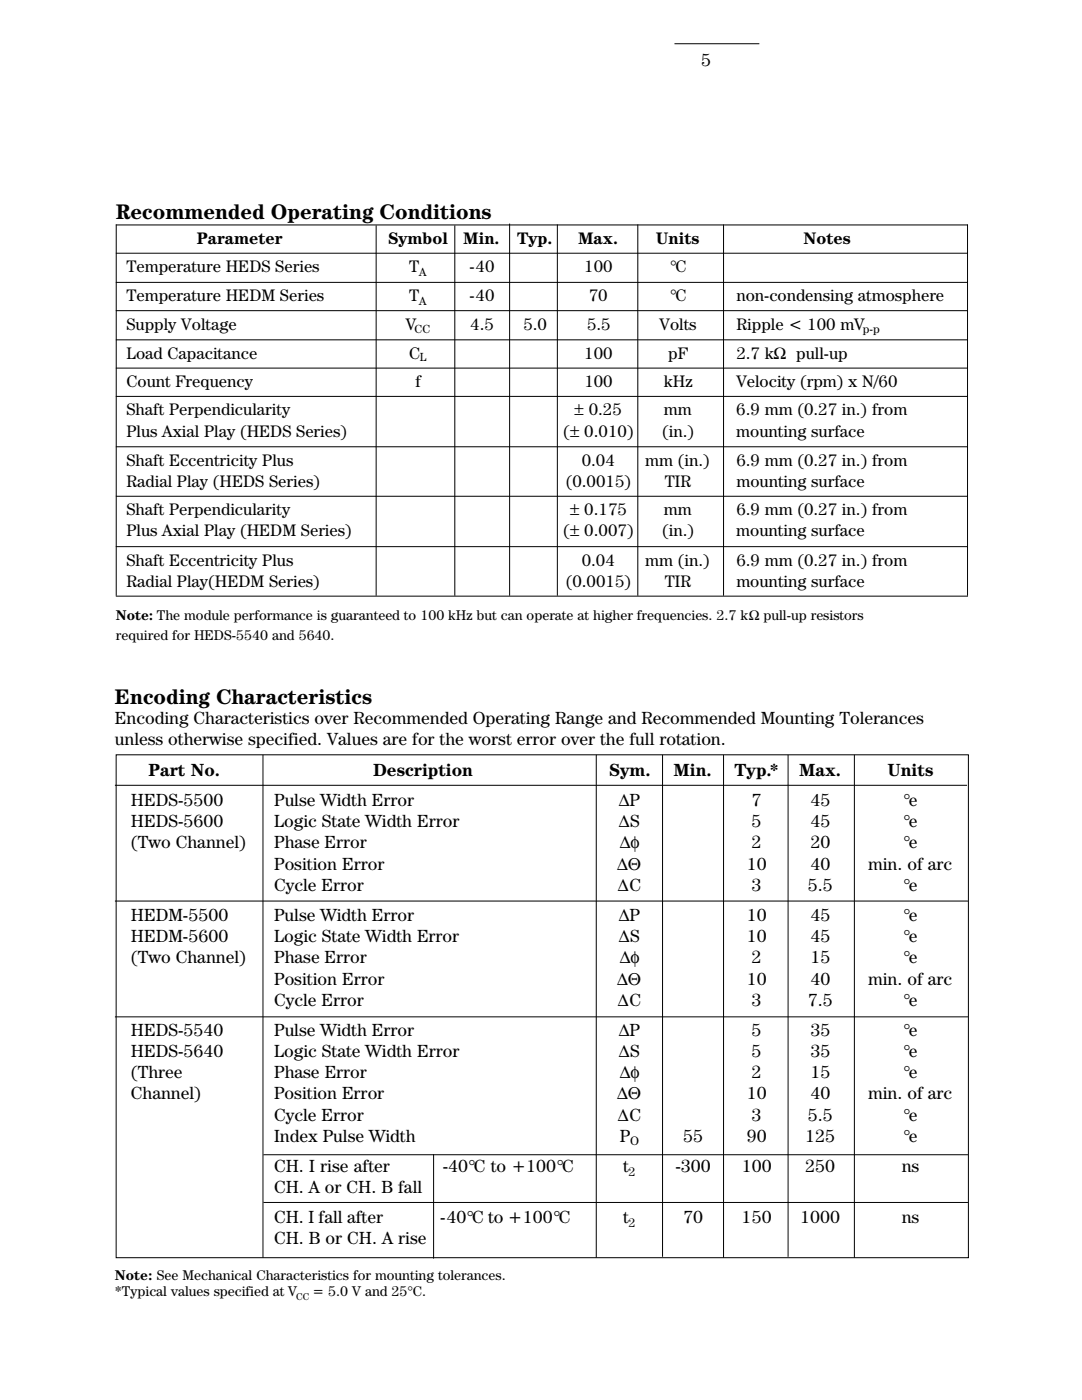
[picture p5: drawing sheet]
<svg xmlns="http://www.w3.org/2000/svg" width="216mm" height="279mm" viewBox="0 0 216 279" stroke-linecap="round" stroke-linejoin="round" font-family="sans-serif">
<defs><g id="words">
<g font-size="4.2">
<text x="23.1" y="43.7">Recommended Operating Conditions</text>
<text x="22.9" y="140.4">Encoding Characteristics</text>
</g>
<g font-size="3.5">
<text x="139.9" y="13.2">5</text>
<text x="22.9" y="144.5">Encoding Characteristics over Recommended Operating Range and Recommended Mounting Tolerances</text>
<text x="22.9" y="148.7">unless otherwise specified. Values are for the worst error over the full rotation.</text>
<text x="29.6" y="154.9">Part No.</text>
<text x="74.4" y="154.9">Description</text>
<text x="121.5" y="154.9">Sym.</text>
<text x="134.4" y="154.9">Min.</text>
<text x="146.6" y="154.9">Typ.*</text>
<text x="159.4" y="154.9">Max.</text>
<text x="177.1" y="154.9">Units</text>
<text x="26.1" y="160.9">HEDS-5500</text>
<text x="54.7" y="160.9">Pulse Width Error</text>
<text x="123.5" y="160.9">∆P</text>
<text x="149.9" y="160.9">7</text>
<text x="161.7" y="160.9">45</text>
<text x="180.3" y="160.9">°e</text>
<text x="26.1" y="165.1">HEDS-5600</text>
<text x="54.7" y="165.1">Logic State Width Error</text>
<text x="123.5" y="165.1">∆S</text>
<text x="149.9" y="165.1">5</text>
<text x="161.7" y="165.1">45</text>
<text x="180.3" y="165.1">°e</text>
<text x="26.1" y="169.3">(Two Channel)</text>
<text x="54.7" y="173.6">Position Error</text>
<text x="54.7" y="169.3">Phase Error</text>
<text x="123.1" y="173.6">∆Θ</text>
<text x="123.6" y="169.3">∆φ</text>
<text x="149" y="173.6">10</text>
<text x="149.9" y="169.3">2</text>
<text x="161.7" y="173.6">40</text>
<text x="161.7" y="169.3">20</text>
<text x="173.2" y="173.6">min. of arc</text>
<text x="180.3" y="169.3">°e</text>
<text x="54.7" y="177.8">Cycle Error</text>
<text x="123.3" y="177.8">∆C</text>
<text x="149.9" y="177.8">3</text>
<text x="161.2" y="177.8">5.5</text>
<text x="180.3" y="177.8">°e</text>
<text x="26.1" y="183.8">HEDM-5500</text>
<text x="54.7" y="183.8">Pulse Width Error</text>
<text x="123.5" y="183.8">∆P</text>
<text x="149" y="183.8">10</text>
<text x="161.7" y="183.8">45</text>
<text x="180.3" y="183.8">°e</text>
<text x="26.1" y="188">HEDM-5600</text>
<text x="54.7" y="188">Logic State Width Error</text>
<text x="123.5" y="188">∆S</text>
<text x="149" y="188">10</text>
<text x="161.7" y="188">45</text>
<text x="180.3" y="188">°e</text>
<text x="26.1" y="192.3">(Two Channel)</text>
<text x="54.7" y="196.5">Position Error</text>
<text x="54.7" y="192.3">Phase Error</text>
<text x="123.1" y="196.5">∆Θ</text>
<text x="123.6" y="192.3">∆φ</text>
<text x="149" y="196.5">10</text>
<text x="149.9" y="192.3">2</text>
<text x="161.7" y="196.5">40</text>
<text x="161.7" y="192.3">15</text>
<text x="173.2" y="196.5">min. of arc</text>
<text x="180.3" y="192.3">°e</text>
<text x="54.7" y="200.7">Cycle Error</text>
<text x="123.3" y="200.7">∆C</text>
<text x="149.9" y="200.7">3</text>
<text x="161.2" y="200.7">7.5</text>
<text x="180.3" y="200.7">°e</text>
<text x="26.1" y="206.7">HEDS-5540</text>
<text x="54.7" y="206.7">Pulse Width Error</text>
<text x="123.5" y="206.7">∆P</text>
<text x="149.9" y="206.7">5</text>
<text x="161.7" y="206.7">35</text>
<text x="180.3" y="206.7">°e</text>
<text x="26.1" y="211">HEDS-5640</text>
<text x="26.1" y="215.2">(Three</text>
<text x="54.7" y="211">Logic State Width Error</text>
<text x="54.7" y="215.2">Phase Error</text>
<text x="123.5" y="211">∆S</text>
<text x="123.6" y="215.2">∆φ</text>
<text x="149.9" y="215.2">2</text>
<text x="149.9" y="211">5</text>
<text x="161.7" y="215.2">15</text>
<text x="161.7" y="211">35</text>
<text x="180.3" y="211">°e</text>
<text x="180.3" y="215.2">°e</text>
<text x="26.1" y="219.4">Channel)</text>
<text x="54.7" y="219.4">Position Error</text>
<text x="123.1" y="219.4">∆Θ</text>
<text x="149" y="219.4">10</text>
<text x="161.7" y="219.4">40</text>
<text x="173.2" y="219.4">min. of arc</text>
<text x="54.7" y="223.7">Cycle Error</text>
<text x="54.7" y="227.9">Index Pulse Width</text>
<text x="123.3" y="223.7">∆C</text>
<text x="123.6" y="227.9">P</text>
<text x="136.3" y="227.9">55</text>
<text x="149" y="227.9">90</text>
<text x="149.9" y="223.7">3</text>
<text x="160.7" y="227.9">125</text>
<text x="161.2" y="223.7">5.5</text>
<text x="180.3" y="223.7">°e</text>
<text x="180.3" y="227.9">°e</text>
<text x="54.7" y="233.9">CH. I rise after</text>
<text x="88.4" y="233.9">-40°C to +100°C</text>
<text x="124.4" y="233.9">t</text>
<text x="134.8" y="233.9">-300</text>
<text x="148" y="233.9">100</text>
<text x="160.7" y="233.9">250</text>
<text x="179.9" y="233.9">ns</text>
<text x="54.7" y="238.1">CH. A or CH. B fall</text>
<text x="54.7" y="244.1">CH. I fall after</text>
<text x="87.8" y="244.1">-40°C to +100°C</text>
<text x="124.4" y="244.1">t</text>
<text x="136.3" y="244.1">70</text>
<text x="148" y="244.1">150</text>
<text x="159.6" y="244.1">1000</text>
<text x="179.9" y="244.1">ns</text>
<text x="54.7" y="248.4">CH. B or CH. A rise</text>
</g>
<g font-size="3.4">
<text x="39.3" y="48.7">Parameter</text>
<text x="77.4" y="48.7">Symbol</text>
<text x="92.4" y="48.7">Min.</text>
<text x="103.2" y="48.7">Typ.</text>
<text x="115.4" y="48.7">Max.</text>
<text x="130.9" y="48.7">Units</text>
<text x="160.3" y="48.7">Notes</text>
<text x="25.2" y="54.3">Temperature HEDS Series</text>
<text x="81.7" y="54.3">T</text>
<text x="93.7" y="54.3">-40</text>
<text x="116.6" y="54.3">100</text>
<text x="133.7" y="54.3">°C</text>
<text x="25.2" y="60.1">Temperature HEDM Series</text>
<text x="25.2" y="65.8">Supply Voltage</text>
<text x="81" y="65.8">V</text>
<text x="81.7" y="60.1">T</text>
<text x="93.7" y="60.1">-40</text>
<text x="93.8" y="65.8">4.5</text>
<text x="104.4" y="65.8">5.0</text>
<text x="117.1" y="65.8">5.5</text>
<text x="117.5" y="60.1">70</text>
<text x="131.6" y="65.8">Volts</text>
<text x="133.7" y="60.1">°C</text>
<text x="146.9" y="60.1">non-condensing atmosphere</text>
<text x="146.9" y="65.8">Ripple &lt; 100 mV</text>
<text x="25.2" y="71.6">Load Capacitance</text>
<text x="81.7" y="71.6">C</text>
<text x="116.6" y="71.6">100</text>
<text x="133.3" y="71.6">pF</text>
<text x="146.9" y="71.6">2.7 kΩ pull-up</text>
<text x="25.2" y="77.3">Count Frequency</text>
<text x="82.9" y="77.3">f</text>
<text x="116.6" y="77.3">100</text>
<text x="132.5" y="77.3">kHz</text>
<text x="146.9" y="77.3">Velocity (rpm) x N/60</text>
<text x="25.2" y="82.9">Shaft Perpendicularity</text>
<text x="114.7" y="82.9">± 0.25</text>
<text x="132.5" y="82.9">mm</text>
<text x="146.9" y="82.9">6.9 mm (0.27 in.) from</text>
<text x="25.2" y="87.1">Plus Axial Play (HEDS Series)</text>
<text x="112.4" y="87.1">(± 0.010)</text>
<text x="132.1" y="87.1">(in.)</text>
<text x="146.9" y="87.1">mounting surface</text>
<text x="25.2" y="93">Shaft Eccentricity Plus</text>
<text x="116.1" y="93">0.04</text>
<text x="128.8" y="93">mm (in.)</text>
<text x="146.9" y="93">6.9 mm (0.27 in.) from</text>
<text x="25.2" y="97.2">Radial Play (HEDS Series)</text>
<text x="112.9" y="97.2">(0.0015)</text>
<text x="132.7" y="97.2">TIR</text>
<text x="146.9" y="97.2">mounting surface</text>
<text x="25.2" y="102.8">Shaft Perpendicularity</text>
<text x="25.2" y="107.1">Plus Axial Play (HEDM Series)</text>
<text x="112.4" y="107.1">(± 0.007)</text>
<text x="113.8" y="102.8">± 0.175</text>
<text x="132.1" y="107.1">(in.)</text>
<text x="132.5" y="102.8">mm</text>
<text x="146.9" y="107.1">mounting surface</text>
<text x="146.9" y="102.8">6.9 mm (0.27 in.) from</text>
<text x="25.2" y="112.9">Shaft Eccentricity Plus</text>
<text x="116.1" y="112.9">0.04</text>
<text x="128.8" y="112.9">mm (in.)</text>
<text x="146.9" y="112.9">6.9 mm (0.27 in.) from</text>
<text x="25.2" y="117.1">Radial Play(HEDM Series)</text>
<text x="112.9" y="117.1">(0.0015)</text>
<text x="132.7" y="117.1">TIR</text>
<text x="146.9" y="117.1">mounting surface</text>
</g>
<g font-size="2.8">
<text x="23.1" y="123.8">Note: The module performance is guaranteed to 100 kHz but can operate at higher frequencies. 2.7 kΩ pull-up resistors</text>
<text x="23.1" y="127.7">required for HEDS-5540 and 5640.</text>
<text x="22.9" y="255.4">Note: See Mechanical Characteristics for mounting tolerances.</text>
<text x="22.9" y="258.6">*Typical values specified at V</text>
<text x="62.4" y="258.6">= 5.0 V and 25°C.</text>
</g>
<g font-size="2.5">
<text x="125.8" y="228.6">O</text>
<text x="125.4" y="234.6">2</text>
<text x="125.4" y="244.8">2</text>
</g>
<g font-size="2.4">
<text x="83.6" y="55">A</text>
<text x="83.6" y="60.9">A</text>
<text x="82.7" y="66.5">CC</text>
<text x="172.2" y="66.5">p-p</text>
<text x="83.8" y="72.1">L</text>
</g>
<text font-size="2" x="59.1" y="259.5">CC</text>
</g></defs>
<g fill="none" stroke="#000" stroke-width=".2">
<path d="M134.6 8.7h16.9M23.1 44.9h170M23.1 50.5h170M23.1 56.4h170M23.2 44.8v74.1M75.1 45v73.9M90.8 45v73.9M101.7 44.6v74.3M111.2 44.8v74.1M127.3 44.8v74.1M144.4 44.8v74.1M193.1 44.8v74.1"/>
<path d="M23.1 62h170M23.1 67.8h170M23.1 73.5h170M23.1 79.1h170M23.1 89.2h170M23.1 99h170M23.1 109.1h170M23.1 119h170M22.9 156.7h170.1M23.2 150.6h170v100.4h-170zM52.5 150.6v100.4M119 150.6v100.4"/>
<path d="M132.2 150.6v100.2M144.4 150.6v100.4M157.3 150.6v100.2M170.5 150.6v100.4M22.9 179.8h170.2M22.9 202.9h170.2M52.6 230.5h140.5M52.6 240h140.5M86.5 230.4v20.8"/>
</g>
<use href="#words"/>
</svg>
